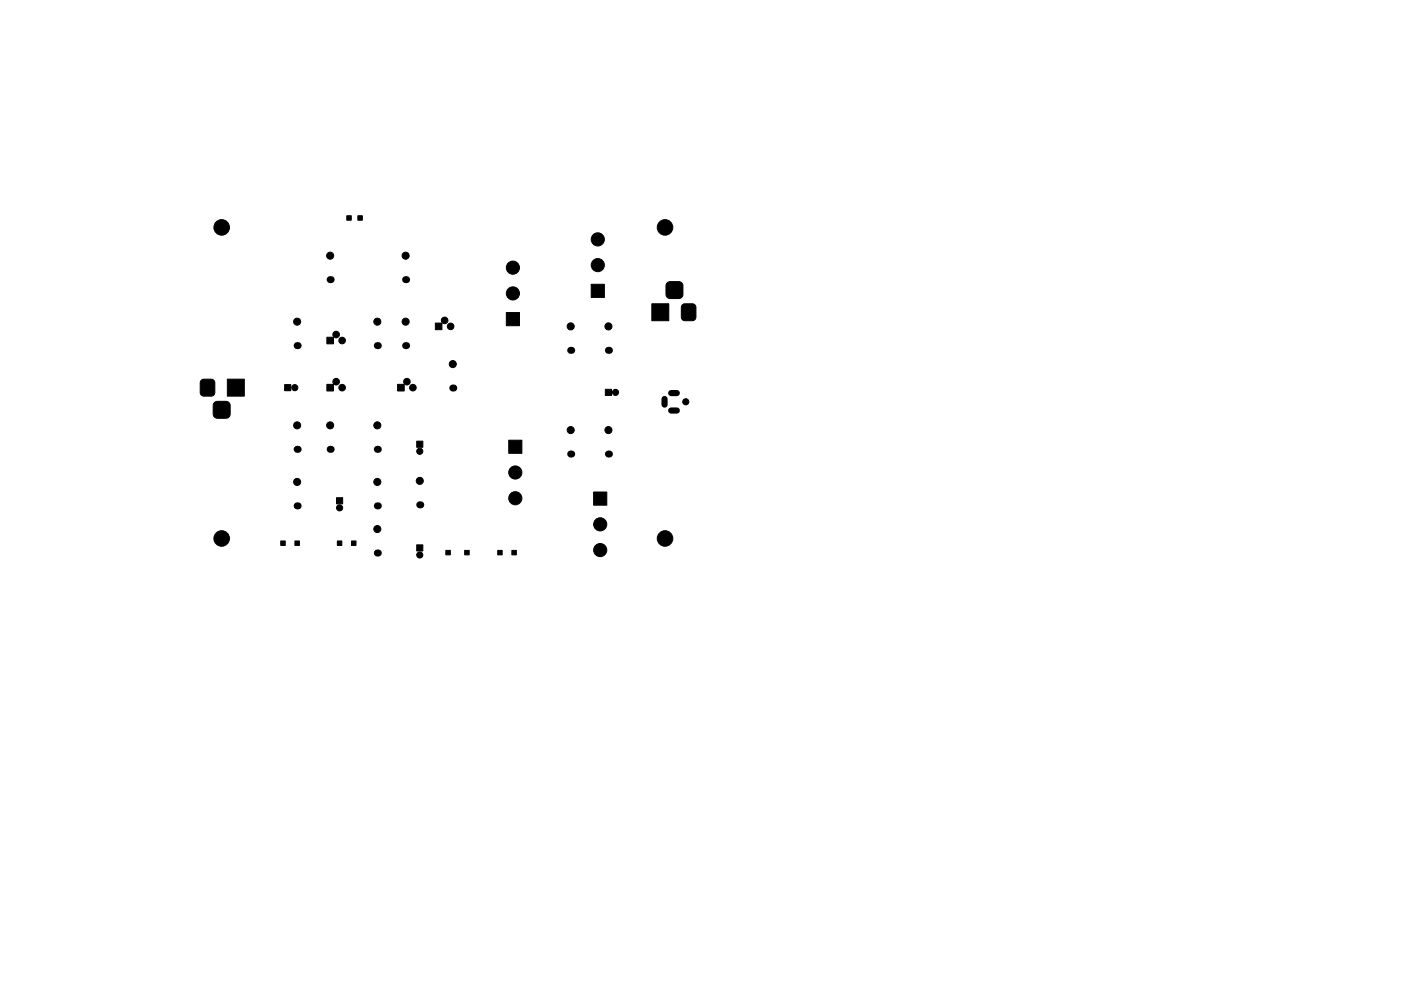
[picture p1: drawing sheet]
<svg xmlns="http://www.w3.org/2000/svg" width="297mm" height="210mm" viewBox="0 0 297 210" stroke-linecap="round" stroke-linejoin="round" font-family="sans-serif">
<path d="M140.9 84.6v1.3M142.3 83.4h1.2M142.3 87.1h1.2" fill="none" stroke="#000" stroke-width="1.3"/>
<g fill="#000" stroke="#000" stroke-width=".21">
<path d="M73.5 45.8h1v.9h-1zM75.9 45.8h.9v.9h-.9zM141.5 60l.5-.2 1.9-.1a.9 .9 0 0 1 .9 .9v1.8a.9 .9 0 0 1-.9 .9h-1.8a.9 .9 0 0 1-.9-.9v-1.8zM69.3 71.5h1.4v1.4h-1.4zM92.3 68.5h1.4v1.4h-1.4zM107.4 66.3h2.7v2.8h-2.7zM125.4 60.3h2.7v2.8h-2.7zM138.2 64.4h3.6v3.6h-3.6zM144.7 64.7l.4-.2 1.7-.1a.78 .78 0 0 1 .8 .8v2.1a.78 .78 0 0 1-.8 .7h-1.6a.77 .77 0 0 1-.7-.7v-2.2zM42.7 80.7l.4-.2 1.7-.1a.78 .78 0 0 1 .8 .8v2.1a.77 .77 0 0 1-.8 .7h-1.6a.77 .77 0 0 1-.7-.7v-2.2zM45.5 85.4l.5-.2 1.9-.1a.9 .9 0 0 1 .9 .9v1.8a.9 .9 0 0 1-.9 .9h-1.8a.9 .9 0 0 1-.9-.9v-1.8zM48.2 80.4h3.6v3.6h-3.6z"/>
<path d="M60.3 81.6h1.4v1.3h-1.4zM69.3 81.5h1.4v1.4h-1.4zM84.3 81.5h1.4v1.4h-1.4zM88.4 93.6h1.3v1.3h-1.3zM107.9 93.4h2.8v2.8h-2.8zM128.4 82.6h1.2v1.3h-1.2zM59.5 114.8h1v.9h-1zM62.5 114.8h1v.9h-1zM71.4 105.6h1.3v1.3h-1.3zM71.5 114.8h1v.9h-1zM74.5 114.8h1v.9h-1zM88.4 115.6h1.3v1.3h-1.3z"/>
<path d="M94.5 116.8h1v.9h-1zM98.5 116.8h1v.9h-1zM105.5 116.8h1v.9h-1zM108.5 116.8h1v.9h-1zM125.9 104.4h2.7v2.8h-2.7z"/>
<circle cx="47" cy="48.2" r="1.65"/>
<circle cx="70" cy="54.2" r=".75"/>
<circle cx="86" cy="54.2" r=".75"/>
<circle cx="108.7" cy="56.8" r="1.39"/>
<circle cx="126.7" cy="50.8" r="1.4"/>
<circle cx="126.7" cy="56.2" r="1.4"/>
<circle cx="141" cy="48.2" r="1.65"/>
<circle cx="63" cy="68.2" r=".75"/>
<circle cx="71.3" cy="71" r=".7"/>
<circle cx="72.5" cy="72.2" r=".7"/>
<circle cx="80" cy="68.2" r=".75"/>
<circle cx="86" cy="68.2" r=".75"/>
<circle cx="94.3" cy="68" r=".7"/>
<circle cx="95.5" cy="69.2" r=".7"/>
<circle cx="96" cy="77.2" r=".75"/>
<circle cx="108.7" cy="62.2" r="1.39"/>
<circle cx="121" cy="69.2" r=".75"/>
<circle cx="129" cy="69.2" r=".75"/>
<circle cx="62.5" cy="82.2" r=".65"/>
<circle cx="63" cy="90.2" r=".75"/>
<circle cx="70" cy="90.2" r=".75"/>
<circle cx="71.3" cy="81" r=".7"/>
<circle cx="72.5" cy="82.2" r=".7"/>
<circle cx="80" cy="90.2" r=".75"/>
<circle cx="86.3" cy="81" r=".7"/>
<circle cx="87.5" cy="82.2" r=".7"/>
<circle cx="89" cy="95.7" r=".65"/>
<circle cx="121" cy="91.2" r=".75"/>
<circle cx="129" cy="91.2" r=".75"/>
<circle cx="130.5" cy="83.2" r=".65"/>
<circle cx="145.4" cy="85.2" r=".65"/>
<circle cx="47" cy="114.2" r="1.65"/>
<circle cx="63" cy="102.2" r=".75"/>
<circle cx="72" cy="107.7" r=".65"/>
<circle cx="80" cy="112.2" r=".75"/>
<circle cx="80" cy="102.2" r=".75"/>
<circle cx="89" cy="102" r=".75"/>
<circle cx="89" cy="117.7" r=".65"/>
<circle cx="109.3" cy="105.7" r="1.39"/>
<circle cx="109.3" cy="100.2" r="1.39"/>
<circle cx="127.3" cy="111.2" r="1.39"/>
<circle cx="127.3" cy="116.7" r="1.39"/>
<circle cx="141" cy="114.2" r="1.65"/>
</g>
<g fill="#000">
<circle cx="70" cy="59.3" r=".75"/>
<circle cx="86" cy="59.3" r=".75"/>
<circle cx="63" cy="73.3" r=".75"/>
<circle cx="80" cy="73.3" r=".75"/>
<circle cx="86" cy="73.3" r=".75"/>
<circle cx="121" cy="74.3" r=".75"/>
<circle cx="129" cy="74.3" r=".75"/>
<circle cx="63" cy="95.3" r=".75"/>
<circle cx="70" cy="95.3" r=".75"/>
<circle cx="80" cy="95.3" r=".75"/>
<circle cx="96" cy="82.3" r=".75"/>
<circle cx="121" cy="96.3" r=".75"/>
<circle cx="129" cy="96.3" r=".75"/>
<circle cx="63" cy="107.3" r=".75"/>
<circle cx="80" cy="117.3" r=".75"/>
<circle cx="80" cy="107.3" r=".75"/>
<circle cx="89" cy="107.1" r=".75"/>
</g>
</svg>
